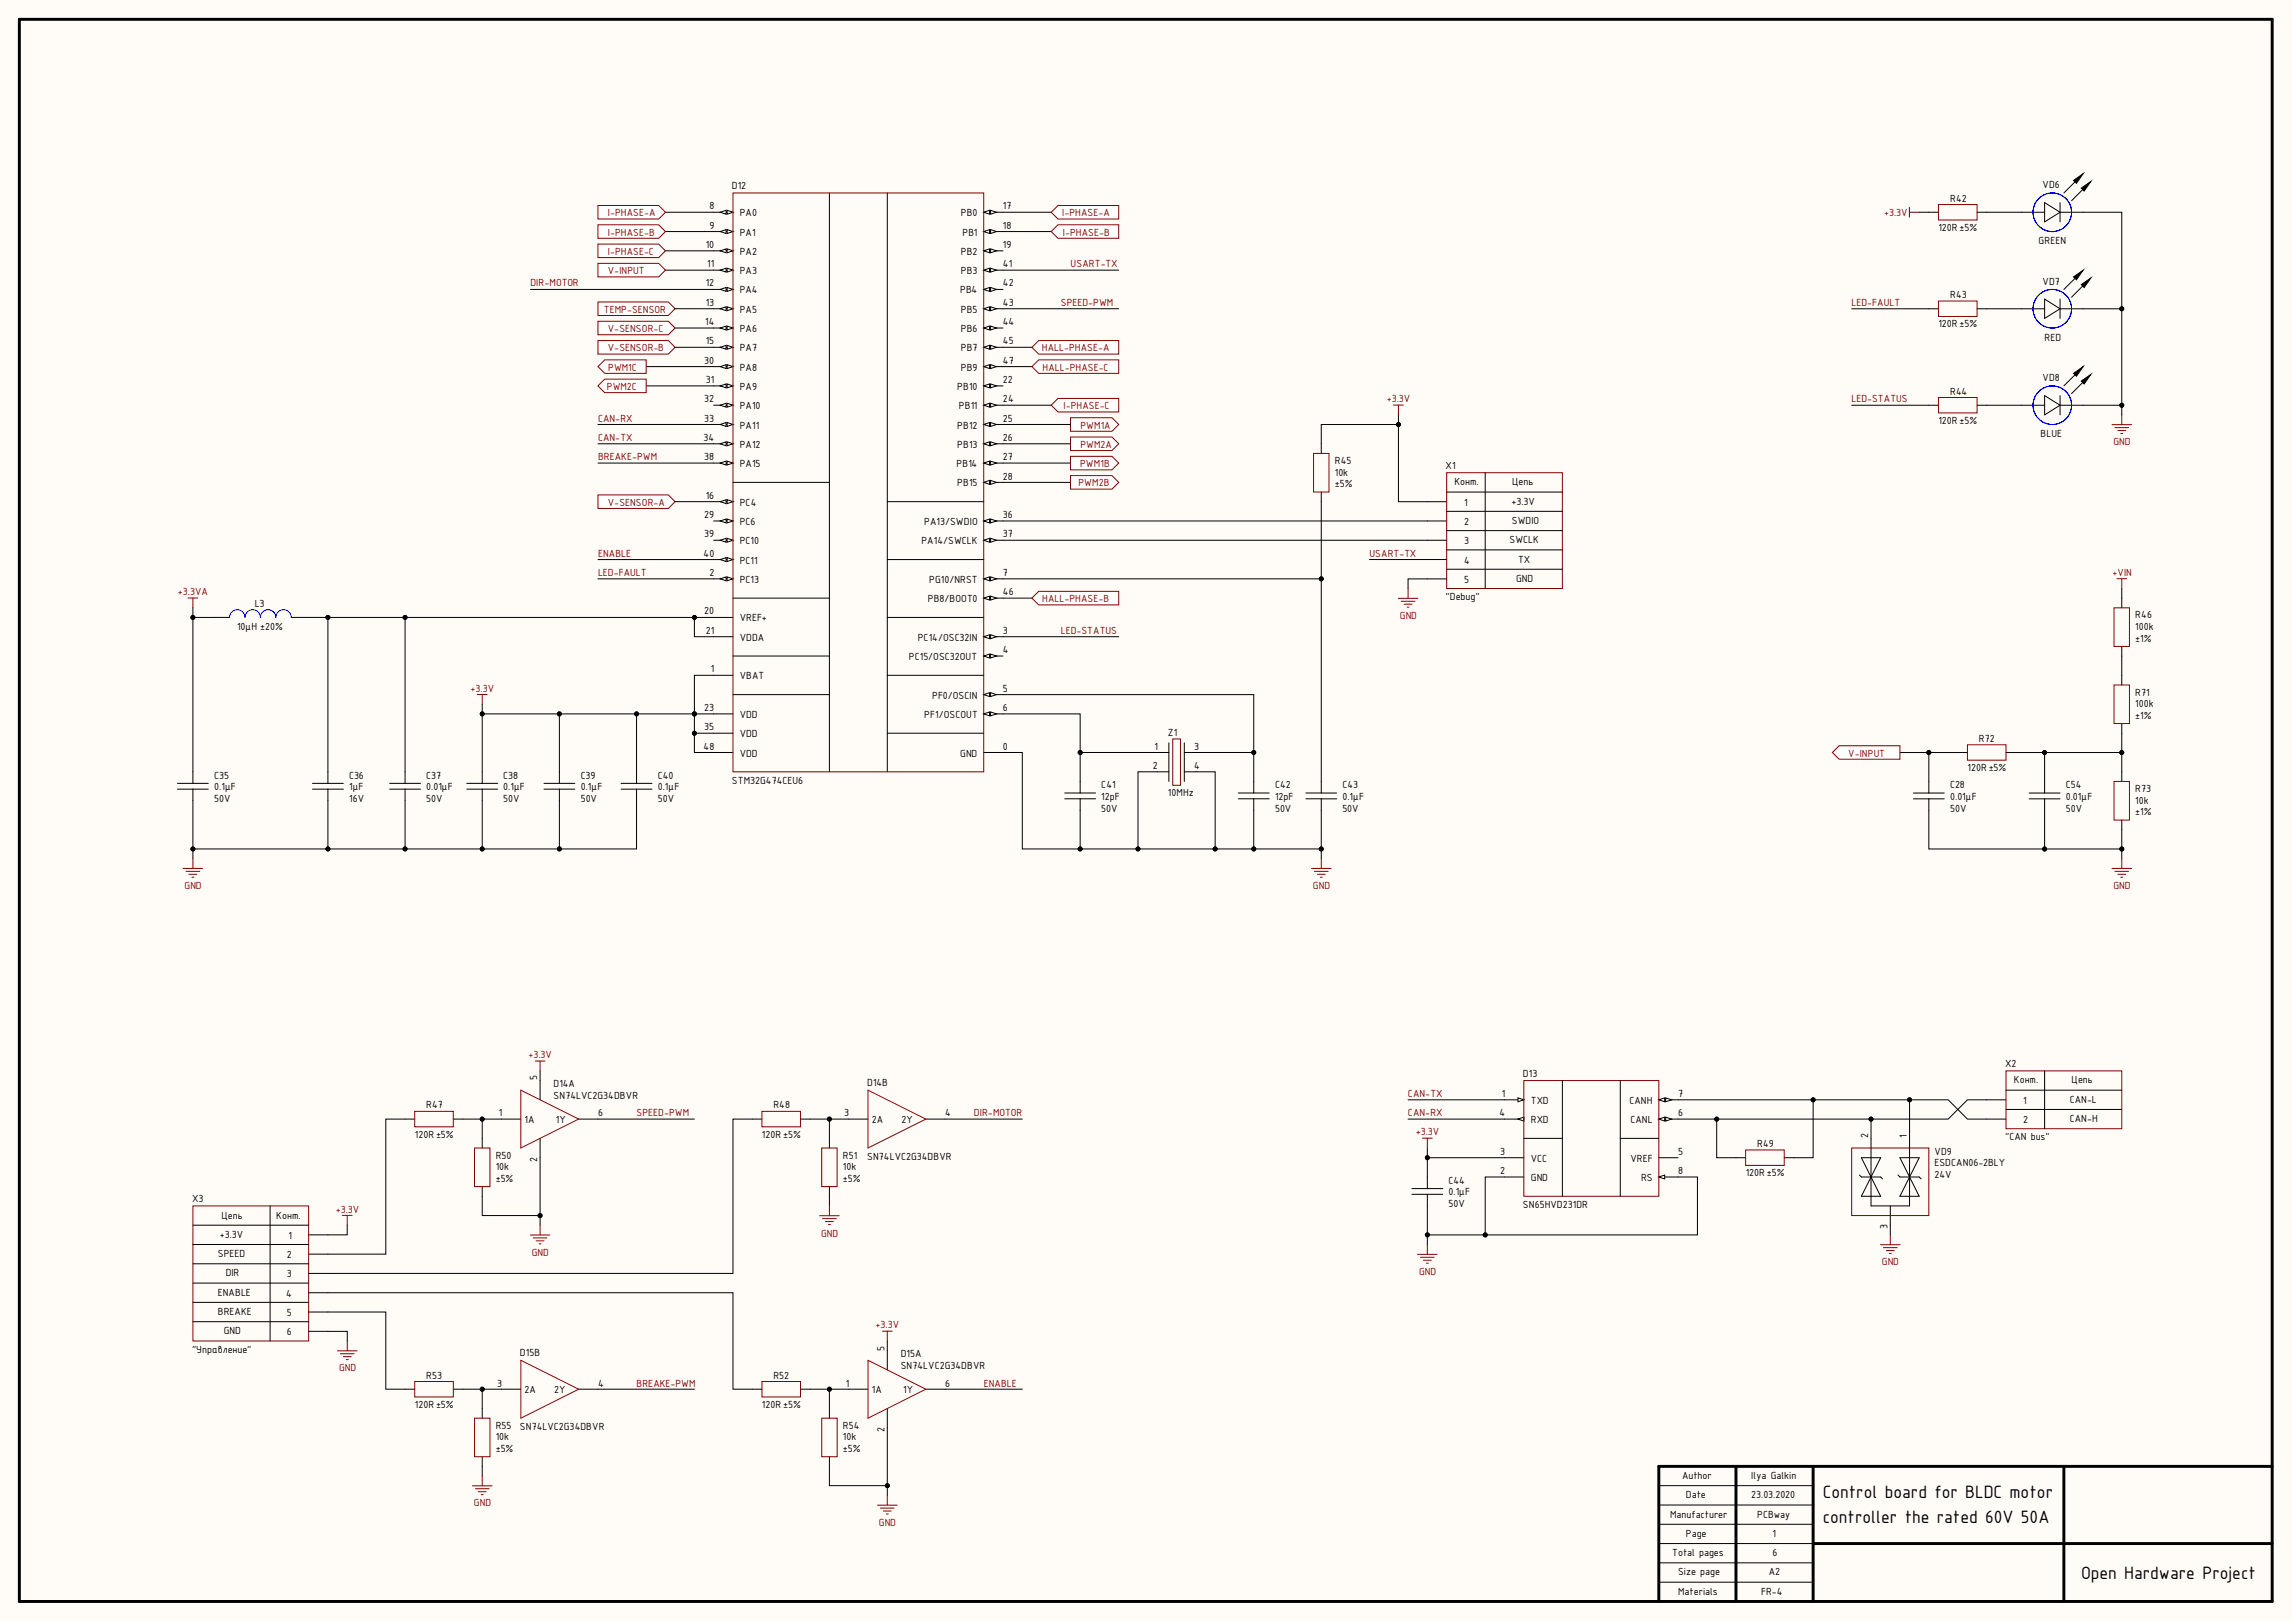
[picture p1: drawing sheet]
<svg xmlns="http://www.w3.org/2000/svg" width="594mm" height="420mm" viewBox="0 0 594 420" stroke-linecap="round" stroke-linejoin="round" font-family="sans-serif">
<defs><g id="words">
<g font-size="5">
<text x="471.8" y="387.9">Control board for BLDC motor</text>
<text x="471.8" y="394.3">controller the rated 60V 50A</text>
<text x="538.6" y="408.8">Open Hardware Project</text>
</g>
<g font-size="2.9">
<text x="189.4" y="49">D12</text>
<text x="504.7" y="52.2">R42</text>
<text x="528.7" y="48.7">VD6</text>
<text x="183.6" y="54.2">8</text>
<text x="183.6" y="59.2">9</text>
<text x="191.5" y="56">PA0</text>
<text x="248.7" y="56">PB0</text>
<text x="259.6" y="54.2">17</text>
<text x="259.6" y="59.2">18</text>
<text x="501.7" y="59.7">120R ±5%</text>
<text x="182.7" y="64.2">10</text>
<text x="191.5" y="61">PA1</text>
<text x="191.5" y="66">PA2</text>
<text x="248.7" y="66">PB2</text>
<text x="249.1" y="61">PB1</text>
<text x="259.6" y="64.2">19</text>
<text x="527.6" y="63.2">GREEN</text>
<text x="183" y="69.2">11</text>
<text x="191.5" y="71">PA3</text>
<text x="248.7" y="71">PB3</text>
<text x="259.6" y="69.2">41</text>
<text x="182.7" y="74.2">12</text>
<text x="191.5" y="75.9">PA4</text>
<text x="248.5" y="75.9">PB4</text>
<text x="259.6" y="74.2">42</text>
<text x="504.7" y="77.2">R43</text>
<text x="528.7" y="73.7">VD7</text>
<text x="182.7" y="79.2">13</text>
<text x="191.5" y="80.9">PA5</text>
<text x="248.7" y="80.9">PB5</text>
<text x="259.6" y="79.2">43</text>
<text x="182.5" y="84.1">14</text>
<text x="182.7" y="89.1">15</text>
<text x="191.5" y="85.9">PA6</text>
<text x="248.7" y="85.9">PB6</text>
<text x="259.6" y="84.1">44</text>
<text x="259.6" y="89.1">45</text>
<text x="501.7" y="84.7">120R ±5%</text>
<text x="529.2" y="88.2">RED</text>
<text x="182.2" y="94.2">30</text>
<text x="191.5" y="90.9">PA7</text>
<text x="191.5" y="96">PA8</text>
<text x="248.7" y="90.9">PB7</text>
<text x="248.7" y="96">PB9</text>
<text x="259.6" y="94.2">47</text>
<text x="182.7" y="99.2">31</text>
<text x="191.5" y="101">PA9</text>
<text x="247.8" y="101">PB10</text>
<text x="259.6" y="99.2">22</text>
<text x="528.7" y="98.7">VD8</text>
<text x="182.2" y="104.2">32</text>
<text x="191.5" y="106">PA10</text>
<text x="248.2" y="106">PB11</text>
<text x="259.6" y="104.2">24</text>
<text x="504.7" y="102.2">R44</text>
<text x="182.2" y="109.2">33</text>
<text x="191.5" y="111">PA11</text>
<text x="247.8" y="111">PB12</text>
<text x="259.6" y="109.2">25</text>
<text x="501.7" y="109.7">120R ±5%</text>
<text x="528.1" y="113.2">BLUE</text>
<text x="182.1" y="114.2">34</text>
<text x="182.2" y="119.2">38</text>
<text x="191.5" y="115.9">PA12</text>
<text x="247.8" y="115.9">PB13</text>
<text x="259.6" y="114.2">26</text>
<text x="259.6" y="119.2">27</text>
<text x="191.5" y="120.9">PA15</text>
<text x="247.6" y="120.9">PB14</text>
<text x="247.8" y="125.9">PB15</text>
<text x="259.6" y="124.1">28</text>
<text x="345.5" y="123.1">10k</text>
<text x="345.5" y="120.2">R45</text>
<text x="374.1" y="121.4">X1</text>
<text x="376.4" y="125.7">Конт.</text>
<text x="391.4" y="125.7">Цепь</text>
<text x="182.7" y="129.1">16</text>
<text x="191.5" y="130.9">PC4</text>
<text x="345.5" y="126.2">±5%</text>
<text x="378.9" y="130.9">1</text>
<text x="391.2" y="130.7">+3.3V</text>
<text x="182.2" y="134.1">29</text>
<text x="191.5" y="135.9">PC6</text>
<text x="239.2" y="135.9">PA13/SWDIO</text>
<text x="259.6" y="134.1">36</text>
<text x="378.9" y="135.9">2</text>
<text x="391.3" y="135.7">SWDIO</text>
<text x="182.2" y="139.1">39</text>
<text x="191.5" y="140.9">PC10</text>
<text x="238.5" y="140.9">PA14/SWCLK</text>
<text x="259.6" y="139.1">37</text>
<text x="378.9" y="140.9">3</text>
<text x="390.7" y="140.6">SWCLK</text>
<text x="182.1" y="144.1">40</text>
<text x="183.6" y="149.1">2</text>
<text x="191.5" y="145.9">PC11</text>
<text x="259.6" y="149.1">7</text>
<text x="378.9" y="145.9">4</text>
<text x="392.9" y="145.6">TX</text>
<text x="191.5" y="150.9">PC13</text>
<text x="240.1" y="155.9">PB8/BOOT0</text>
<text x="240.5" y="150.9">PG10/NRST</text>
<text x="259.6" y="154.1">46</text>
<text x="374.1" y="155.4">&quot;Debug&quot;</text>
<text x="378.9" y="150.9">5</text>
<text x="392.4" y="150.6">GND</text>
<text x="65.9" y="157.1">L3</text>
<text x="182.2" y="159.1">20</text>
<text x="191.5" y="160.9">VREF+</text>
<text x="552.7" y="160.1">R46</text>
<text x="61.4" y="163.1">10μH ±20%</text>
<text x="182.7" y="164.1">21</text>
<text x="191.5" y="165.8">VDDA</text>
<text x="237.5" y="165.8">PC14/OSC32IN</text>
<text x="259.6" y="164.1">3</text>
<text x="552.7" y="166.1">±1%</text>
<text x="552.7" y="163.1">100k</text>
<text x="235.2" y="170.8">PC15/OSC32OUT</text>
<text x="259.6" y="169.1">4</text>
<text x="183.9" y="174">1</text>
<text x="191.5" y="175.8">VBAT</text>
<text x="259.6" y="179.1">5</text>
<text x="182.2" y="184.1">23</text>
<text x="191.5" y="185.9">VDD</text>
<text x="239.2" y="185.9">PF1/OSCOUT</text>
<text x="241.2" y="180.9">PF0/OSCIN</text>
<text x="259.6" y="184.1">6</text>
<text x="552.7" y="183.1">100k</text>
<text x="552.7" y="180.1">R71</text>
<text x="182.2" y="189.1">35</text>
<text x="191.5" y="190.9">VDD</text>
<text x="302.3" y="190.5">Z1</text>
<text x="552.7" y="186.1">±1%</text>
<text x="182.1" y="194.1">48</text>
<text x="191.5" y="195.9">VDD</text>
<text x="248.5" y="195.9">GND</text>
<text x="259.6" y="194.1">0</text>
<text x="298.8" y="194.1">1</text>
<text x="309" y="194.1">3</text>
<text x="512.2" y="192.1">R72</text>
<text x="55.5" y="201.5">C35</text>
<text x="90.4" y="201.5">C36</text>
<text x="110.3" y="201.5">C37</text>
<text x="130.3" y="201.5">C38</text>
<text x="150.3" y="201.5">C39</text>
<text x="170.2" y="201.5">C40</text>
<text x="189.4" y="202.9">STM32G474CEU6</text>
<text x="298.4" y="199.1">2</text>
<text x="309" y="199.1">4</text>
<text x="509.2" y="199.6">120R ±5%</text>
<text x="55.5" y="207.5">50V</text>
<text x="55.5" y="204.6">0.1μF</text>
<text x="90.4" y="207.5">16V</text>
<text x="90.4" y="204.6">1μF</text>
<text x="110.3" y="207.5">50V</text>
<text x="110.3" y="204.6">0.01μF</text>
<text x="130.3" y="207.5">50V</text>
<text x="130.3" y="204.6">0.1μF</text>
<text x="150.3" y="207.5">50V</text>
<text x="150.3" y="204.6">0.1μF</text>
<text x="170.2" y="207.5">50V</text>
<text x="170.2" y="204.6">0.1μF</text>
<text x="285" y="207">12pF</text>
<text x="285" y="204.1">C41</text>
<text x="302.3" y="206.1">10MHz</text>
<text x="330" y="207">12pF</text>
<text x="330" y="204.1">C42</text>
<text x="347.4" y="207">0.1μF</text>
<text x="347.4" y="204.1">C43</text>
<text x="504.7" y="207">0.01μF</text>
<text x="504.7" y="204.1">C28</text>
<text x="534.7" y="207">0.01μF</text>
<text x="534.7" y="204.1">C54</text>
<text x="552.7" y="208">10k</text>
<text x="552.7" y="205.1">R73</text>
<text x="285" y="210.1">50V</text>
<text x="330" y="210.1">50V</text>
<text x="347.4" y="210.1">50V</text>
<text x="504.7" y="210.1">50V</text>
<text x="534.7" y="210.1">50V</text>
<text x="552.7" y="211">±1%</text>
<text x="139.1" y="279.7" transform="rotate(-90 139.1 279.7)">5</text>
<text x="143.3" y="281.5">D14A</text>
<text x="224.4" y="281.2">D14B</text>
<text x="394.2" y="278.8">D13</text>
<text x="518.9" y="276.2">X2</text>
<text x="521.2" y="280.4">Конт.</text>
<text x="536.2" y="280.4">Цепь</text>
<text x="110.3" y="287">R47</text>
<text x="143.3" y="284.5">SN74LVC2G34DBVR</text>
<text x="200.2" y="287">R48</text>
<text x="388.7" y="284">1</text>
<text x="396.2" y="285.8">TXD</text>
<text x="421.7" y="285.8">CANH</text>
<text x="434.3" y="284">7</text>
<text x="523.7" y="285.8">1</text>
<text x="535.7" y="285.4">CAN-L</text>
<text x="129.1" y="289">1</text>
<text x="135.8" y="290.8">1A</text>
<text x="143.9" y="290.8">1Y</text>
<text x="154.8" y="289">6</text>
<text x="218.5" y="289">3</text>
<text x="225.6" y="290.8">2A</text>
<text x="233.3" y="290.8">2Y</text>
<text x="244.6" y="289">4</text>
<text x="388.1" y="289">4</text>
<text x="396.2" y="290.8">RXD</text>
<text x="422" y="290.8">CANL</text>
<text x="434.3" y="289">6</text>
<text x="523.7" y="290.8">2</text>
<text x="535.7" y="290.4">CAN-H</text>
<text x="107.4" y="294.5">120R ±5%</text>
<text x="128.3" y="300">R50</text>
<text x="197.2" y="294.5">120R ±5%</text>
<text x="218.2" y="300">R51</text>
<text x="388.2" y="299">3</text>
<text x="434.3" y="299">5</text>
<text x="454.8" y="296.9">R49</text>
<text x="483.5" y="294.7" transform="rotate(-90 483.5 294.7)">2</text>
<text x="493.5" y="294.7" transform="rotate(-90 493.5 294.7)">1</text>
<text x="500.7" y="299">VD9</text>
<text x="518.9" y="295.2">&quot;CAN bus&quot;</text>
<text x="128.3" y="306">±5%</text>
<text x="128.3" y="302.9">10k</text>
<text x="139.1" y="300.8" transform="rotate(-90 139.1 300.8)">2</text>
<text x="218.2" y="306">±5%</text>
<text x="218.2" y="302.9">10k</text>
<text x="224.4" y="300.2">SN74LVC2G34DBVR</text>
<text x="388.2" y="304">2</text>
<text x="396.2" y="305.7">GND</text>
<text x="396.2" y="300.7">VCC</text>
<text x="422" y="300.7">VREF</text>
<text x="424.8" y="305.7">RS</text>
<text x="434.3" y="304">8</text>
<text x="451.8" y="304.5">120R ±5%</text>
<text x="500.7" y="305">24V</text>
<text x="500.7" y="301.9">ESDCAN06-2BLY</text>
<text x="49.7" y="311.2">X3</text>
<text x="374.9" y="309.5">0.1μF</text>
<text x="374.9" y="306.4">C44</text>
<text x="57.3" y="315.5">Цепь</text>
<text x="71.5" y="315.5">Конт.</text>
<text x="374.9" y="312.4">50V</text>
<text x="394.2" y="312.8">SN65HVD231DR</text>
<text x="56.9" y="320.5">+3.3V</text>
<text x="74.6" y="320.7">1</text>
<text x="488.5" y="318.3" transform="rotate(-90 488.5 318.3)">3</text>
<text x="56.4" y="325.4">SPEED</text>
<text x="74.2" y="325.7">2</text>
<text x="56.4" y="335.4">ENABLE</text>
<text x="58.4" y="330.4">DIR</text>
<text x="74" y="335.7">4</text>
<text x="74.2" y="330.7">3</text>
<text x="56.4" y="340.4">BREAKE</text>
<text x="74.2" y="340.7">5</text>
<text x="57.9" y="345.4">GND</text>
<text x="74.2" y="345.7">6</text>
<text x="49.7" y="350.2">&quot;Управление&quot;</text>
<text x="134.6" y="351.2">D15B</text>
<text x="228.9" y="349.6" transform="rotate(-90 228.9 349.6)">5</text>
<text x="233.1" y="351.4">D15A</text>
<text x="110.3" y="356.9">R53</text>
<text x="128.7" y="358.9">3</text>
<text x="154.8" y="358.9">4</text>
<text x="200.2" y="356.9">R52</text>
<text x="218.9" y="358.9">1</text>
<text x="233.1" y="354.4">SN74LVC2G34DBVR</text>
<text x="244.6" y="358.9">6</text>
<text x="107.4" y="364.4">120R ±5%</text>
<text x="135.8" y="360.7">2A</text>
<text x="143.4" y="360.7">2Y</text>
<text x="197.2" y="364.4">120R ±5%</text>
<text x="225.6" y="360.7">1A</text>
<text x="233.7" y="360.7">1Y</text>
<text x="128.3" y="369.9">R55</text>
<text x="134.6" y="370.2">SN74LVC2G34DBVR</text>
<text x="218.2" y="369.9">R54</text>
<text x="228.9" y="370.8" transform="rotate(-90 228.9 370.8)">2</text>
<text x="128.3" y="375.8">±5%</text>
<text x="128.3" y="372.9">10k</text>
<text x="218.2" y="375.8">±5%</text>
<text x="218.2" y="372.9">10k</text>
<text x="435.3" y="382.9">Author</text>
<text x="453.3" y="382.9">Ilya Galkin</text>
<text x="436.3" y="387.9">Date</text>
<text x="453.3" y="387.9">23.03.2020</text>
<text x="432.3" y="392.8">Manufacturer</text>
<text x="454.8" y="392.8">PCBway</text>
<text x="436.3" y="397.8">Page</text>
<text x="458.7" y="397.8">1</text>
<text x="432.8" y="402.8">Total pages</text>
<text x="434.3" y="407.8">Size page</text>
<text x="457.8" y="407.8">A2</text>
<text x="458.7" y="402.8">6</text>
<text x="434.3" y="412.8">Materials</text>
<text x="455.8" y="412.8">FR-4</text>
</g>
<g font-size="2.9" fill="#800000">
<text x="157.3" y="56">I-PHASE-A</text>
<text x="274.9" y="56">I-PHASE-A</text>
<text x="487.7" y="56">+3.3V</text>
<text x="157.3" y="61">I-PHASE-B</text>
<text x="157.3" y="66">I-PHASE-C</text>
<text x="275.1" y="61">I-PHASE-B</text>
<text x="157.3" y="71">V-INPUT</text>
<text x="277.1" y="69.2">USART-TX</text>
<text x="137.3" y="74.2">DIR-MOTOR</text>
<text x="156.3" y="80.9">TEMP-SENSOR</text>
<text x="274.6" y="79.2">SPEED-PWM</text>
<text x="479.2" y="79.2">LED-FAULT</text>
<text x="157.3" y="85.9">V-SENSOR-C</text>
<text x="157.3" y="90.9">V-SENSOR-B</text>
<text x="157.4" y="96">PWM1C</text>
<text x="269.7" y="90.9">HALL-PHASE-A</text>
<text x="269.8" y="96">HALL-PHASE-C</text>
<text x="157.1" y="101">PWM2C</text>
<text x="275.2" y="106">I-PHASE-C</text>
<text x="358.9" y="104.1">+3.3V</text>
<text x="479.2" y="104.2">LED-STATUS</text>
<text x="154.8" y="109.2">CAN-RX</text>
<text x="279.6" y="111">PWM1A</text>
<text x="154.8" y="114.2">CAN-TX</text>
<text x="154.8" y="119.2">BREAKE-PWM</text>
<text x="279.6" y="115.9">PWM2A</text>
<text x="547" y="115.3">GND</text>
<text x="279.1" y="125.9">PWM2B</text>
<text x="279.5" y="120.9">PWM1B</text>
<text x="157.3" y="130.9">V-SENSOR-A</text>
<text x="154.8" y="144.1">ENABLE</text>
<text x="154.8" y="149.1">LED-FAULT</text>
<text x="354.4" y="144.1">USART-TX</text>
<text x="546.7" y="149.1">+VIN</text>
<text x="46.1" y="154.1">+3.3VA</text>
<text x="269.7" y="155.9">HALL-PHASE-B</text>
<text x="362.3" y="160.3">GND</text>
<text x="274.6" y="164.1">LED-STATUS</text>
<text x="121.8" y="179">+3.3V</text>
<text x="478.4" y="195.9">V-INPUT</text>
<text x="47.8" y="230.2">GND</text>
<text x="339.8" y="230.2">GND</text>
<text x="547" y="230.2">GND</text>
<text x="136.8" y="273.9">+3.3V</text>
<text x="364.4" y="284">CAN-TX</text>
<text x="164.7" y="289">SPEED-PWM</text>
<text x="252.1" y="289">DIR-MOTOR</text>
<text x="364.4" y="289">CAN-RX</text>
<text x="366.4" y="293.9">+3.3V</text>
<text x="86.9" y="313.9">+3.3V</text>
<text x="212.5" y="320.1">GND</text>
<text x="137.6" y="325.1">GND</text>
<text x="487.1" y="327.6">GND</text>
<text x="367.3" y="330.1">GND</text>
<text x="226.6" y="343.9">+3.3V</text>
<text x="87.7" y="355">GND</text>
<text x="164.7" y="358.9">BREAKE-PWM</text>
<text x="254.6" y="358.9">ENABLE</text>
<text x="122.7" y="390">GND</text>
<text x="227.5" y="395">GND</text>
</g>
</g></defs>
<g fill="#fffcf8">
<path d="M0 0h593.1v419.6h-593.1z" fill-rule="evenodd"/>
<path d="M0 0h593.1v419.6h-593.1z" fill-rule="evenodd"/>
</g>
<path d="M5 5h583.1v409.6h-583.1zM449.3 379.6v35M469.3 379.6v35M534.2 379.6v35M588.1 379.6h-158.8v35M469.3 399.6h118.8" fill="none" stroke="#000" stroke-width=".76"/>
<path d="M184.7 149.9h5M184.7 174.8h5M429.3 399.6h40M429.3 394.6h40M429.3 389.6h40M429.3 384.6h40M429.3 409.6h40M429.3 404.6h40" fill="none" stroke="#000" stroke-width=".26"/>
<path d="M188.2 149.3l1.5 .6-1.5 .5z" fill="#f8fcff"/>
<path d="M188.2 149.3l1.5 .6-1.5 .5z" fill="none" stroke="#000" stroke-width=".26"/>
<path d="M186.4 149.9l1.5-.6v1.1z" fill="#f8fcff"/>
<path d="M186.4 149.9l1.5-.6v1.1zM254.6 164.8h5" fill="none" stroke="#000" stroke-width=".26"/>
<path d="M254.6 164.8l1.5-.5v1z" fill="#f8fcff"/>
<path d="M254.6 164.8l1.5-.5v1z" fill="none" stroke="#000" stroke-width=".26"/>
<path d="M256.4 164.3l1.5 .5-1.5 .5z" fill="#f8fcff"/>
<path d="M254.6 169.8h5M256.4 164.3l1.5 .5-1.5 .5z" fill="none" stroke="#000" stroke-width=".26"/>
<path d="M254.6 169.8l1.5-.5v1z" fill="#f8fcff"/>
<path d="M254.6 169.8l1.5-.5v1z" fill="none" stroke="#000" stroke-width=".26"/>
<path d="M256.4 169.3l1.5 .5-1.5 .5z" fill="#f8fcff"/>
<path d="M254.6 179.8h5M256.4 169.3l1.5 .5-1.5 .5z" fill="none" stroke="#000" stroke-width=".26"/>
<path d="M254.6 179.8l1.5-.5v1z" fill="#f8fcff"/>
<path d="M254.6 179.8l1.5-.5v1z" fill="none" stroke="#000" stroke-width=".26"/>
<path d="M256.4 179.3l1.5 .5-1.5 .5z" fill="#f8fcff"/>
<path d="M256.4 179.3l1.5 .5-1.5 .5zM254.6 184.8h5" fill="none" stroke="#000" stroke-width=".26"/>
<path d="M254.6 184.8l1.5-.5v1z" fill="#f8fcff"/>
<path d="M254.6 184.8l1.5-.5v1z" fill="none" stroke="#000" stroke-width=".26"/>
<path d="M256.4 184.3l1.5 .5-1.5 .5z" fill="#f8fcff"/>
<path d="M254.6 149.9h5M256.4 184.3l1.5 .5-1.5 .5z" fill="none" stroke="#000" stroke-width=".26"/>
<path d="M254.6 149.9l1.5-.6v1.1z" fill="#f8fcff"/>
<path d="M254.6 149.9l1.5-.6v1.1z" fill="none" stroke="#000" stroke-width=".26"/>
<path d="M256.4 149.3l1.5 .6-1.5 .5z" fill="#f8fcff"/>
<path d="M184.7 54.9h5M256.4 149.3l1.5 .6-1.5 .5z" fill="none" stroke="#000" stroke-width=".26"/>
<path d="M188.2 54.4l1.5 .5-1.5 .6z" fill="#f8fcff"/>
<path d="M188.2 54.4l1.5 .5-1.5 .6z" fill="none" stroke="#000" stroke-width=".26"/>
<path d="M186.4 54.9l1.5-.5v1.1z" fill="#f8fcff"/>
<path d="M184.7 59.9h5M186.4 54.9l1.5-.5v1.1z" fill="none" stroke="#000" stroke-width=".26"/>
<path d="M188.2 59.4l1.5 .5-1.5 .6z" fill="#f8fcff"/>
<path d="M188.2 59.4l1.5 .5-1.5 .6z" fill="none" stroke="#000" stroke-width=".26"/>
<path d="M186.4 59.9l1.5-.5v1.1z" fill="#f8fcff"/>
<path d="M186.4 59.9l1.5-.5v1.1zM184.7 64.9h5" fill="none" stroke="#000" stroke-width=".26"/>
<path d="M188.2 64.4l1.5 .5-1.5 .5z" fill="#f8fcff"/>
<path d="M188.2 64.4l1.5 .5-1.5 .5z" fill="none" stroke="#000" stroke-width=".26"/>
<path d="M186.4 64.9l1.5-.5v1z" fill="#f8fcff"/>
<path d="M184.7 69.9h5M186.4 64.9l1.5-.5v1z" fill="none" stroke="#000" stroke-width=".26"/>
<path d="M188.2 69.4l1.5 .5-1.5 .5z" fill="#f8fcff"/>
<path d="M188.2 69.4l1.5 .5-1.5 .5z" fill="none" stroke="#000" stroke-width=".26"/>
<path d="M186.4 69.9l1.5-.5v1z" fill="#f8fcff"/>
<path d="M184.7 74.9h5M186.4 69.9l1.5-.5v1z" fill="none" stroke="#000" stroke-width=".26"/>
<path d="M188.2 74.4l1.5 .5-1.5 .5z" fill="#f8fcff"/>
<path d="M188.2 74.4l1.5 .5-1.5 .5z" fill="none" stroke="#000" stroke-width=".26"/>
<path d="M186.4 74.9l1.5-.5v1z" fill="#f8fcff"/>
<path d="M184.7 79.9h5M186.4 74.9l1.5-.5v1z" fill="none" stroke="#000" stroke-width=".26"/>
<path d="M188.2 79.4l1.5 .5-1.5 .5z" fill="#f8fcff"/>
<path d="M188.2 79.4l1.5 .5-1.5 .5z" fill="none" stroke="#000" stroke-width=".26"/>
<path d="M186.4 79.9l1.5-.5v1z" fill="#f8fcff"/>
<path d="M186.4 79.9l1.5-.5v1zM184.7 84.9h5" fill="none" stroke="#000" stroke-width=".26"/>
<path d="M188.2 84.4l1.5 .5-1.5 .5z" fill="#f8fcff"/>
<path d="M188.2 84.4l1.5 .5-1.5 .5z" fill="none" stroke="#000" stroke-width=".26"/>
<path d="M186.4 84.9l1.5-.5v1z" fill="#f8fcff"/>
<path d="M184.7 89.9h5M186.4 84.9l1.5-.5v1z" fill="none" stroke="#000" stroke-width=".26"/>
<path d="M188.2 89.4l1.5 .5-1.5 .5z" fill="#f8fcff"/>
<path d="M188.2 89.4l1.5 .5-1.5 .5z" fill="none" stroke="#000" stroke-width=".26"/>
<path d="M186.4 89.9l1.5-.5v1z" fill="#f8fcff"/>
<path d="M186.4 89.9l1.5-.5v1zM184.7 129.9h5" fill="none" stroke="#000" stroke-width=".26"/>
<path d="M188.2 129.4l1.5 .5-1.5 .5z" fill="#f8fcff"/>
<path d="M188.2 129.4l1.5 .5-1.5 .5z" fill="none" stroke="#000" stroke-width=".26"/>
<path d="M186.4 129.9l1.5-.5v1z" fill="#f8fcff"/>
<path d="M254.6 54.9h5M186.4 129.9l1.5-.5v1z" fill="none" stroke="#000" stroke-width=".26"/>
<path d="M254.6 54.9l1.5-.5v1.1z" fill="#f8fcff"/>
<path d="M254.6 54.9l1.5-.5v1.1z" fill="none" stroke="#000" stroke-width=".26"/>
<path d="M256.4 54.4l1.5 .5-1.5 .6z" fill="#f8fcff"/>
<path d="M254.6 59.9h5M256.4 54.4l1.5 .5-1.5 .6z" fill="none" stroke="#000" stroke-width=".26"/>
<path d="M254.6 59.9l1.5-.5v1.1z" fill="#f8fcff"/>
<path d="M254.6 59.9l1.5-.5v1.1z" fill="none" stroke="#000" stroke-width=".26"/>
<path d="M256.4 59.4l1.5 .5-1.5 .6z" fill="#f8fcff"/>
<path d="M256.4 59.4l1.5 .5-1.5 .6zM254.6 64.9h5" fill="none" stroke="#000" stroke-width=".26"/>
<path d="M254.6 64.9l1.5-.5v1z" fill="#f8fcff"/>
<path d="M254.6 64.9l1.5-.5v1z" fill="none" stroke="#000" stroke-width=".26"/>
<path d="M256.4 64.4l1.5 .5-1.5 .5z" fill="#f8fcff"/>
<path d="M256.4 64.4l1.5 .5-1.5 .5zM254.6 99.9h5M184.7 159.8h5M184.7 164.8h5" fill="none" stroke="#000" stroke-width=".26"/>
<path d="M254.6 99.9l1.5-.5v1z" fill="#f8fcff"/>
<path d="M254.6 99.9l1.5-.5v1z" fill="none" stroke="#000" stroke-width=".26"/>
<path d="M256.4 99.4l1.5 .5-1.5 .5z" fill="#f8fcff"/>
<path d="M256.4 99.4l1.5 .5-1.5 .5zM254.6 104.9h5M184.7 184.8h5" fill="none" stroke="#000" stroke-width=".26"/>
<path d="M254.6 104.9l1.5-.5v1z" fill="#f8fcff"/>
<path d="M254.6 104.9l1.5-.5v1z" fill="none" stroke="#000" stroke-width=".26"/>
<path d="M256.4 104.4l1.5 .5-1.5 .5z" fill="#f8fcff"/>
<path d="M254.6 109.9h5M256.4 104.4l1.5 .5-1.5 .5z" fill="none" stroke="#000" stroke-width=".26"/>
<path d="M254.6 109.9l1.5-.5v1z" fill="#f8fcff"/>
<path d="M254.6 109.9l1.5-.5v1z" fill="none" stroke="#000" stroke-width=".26"/>
<path d="M256.4 109.4l1.5 .5-1.5 .5z" fill="#f8fcff"/>
<path d="M254.6 114.9h5M256.4 109.4l1.5 .5-1.5 .5z" fill="none" stroke="#000" stroke-width=".26"/>
<path d="M254.6 114.9l1.5-.5v1z" fill="#f8fcff"/>
<path d="M254.6 114.9l1.5-.5v1z" fill="none" stroke="#000" stroke-width=".26"/>
<path d="M256.4 114.4l1.5 .5-1.5 .5z" fill="#f8fcff"/>
<path d="M254.6 119.9h5M256.4 114.4l1.5 .5-1.5 .5z" fill="none" stroke="#000" stroke-width=".26"/>
<path d="M254.6 119.9l1.5-.5v1z" fill="#f8fcff"/>
<path d="M254.6 119.9l1.5-.5v1z" fill="none" stroke="#000" stroke-width=".26"/>
<path d="M256.4 119.4l1.5 .5-1.5 .5z" fill="#f8fcff"/>
<path d="M256.4 119.4l1.5 .5-1.5 .5zM254.6 124.9h5" fill="none" stroke="#000" stroke-width=".26"/>
<path d="M254.6 124.9l1.5-.5v1z" fill="#f8fcff"/>
<path d="M254.6 124.9l1.5-.5v1z" fill="none" stroke="#000" stroke-width=".26"/>
<path d="M256.4 124.4l1.5 .5-1.5 .5z" fill="#f8fcff"/>
<path d="M184.7 134.9h5M256.4 124.4l1.5 .5-1.5 .5z" fill="none" stroke="#000" stroke-width=".26"/>
<path d="M188.2 134.4l1.5 .5-1.5 .5z" fill="#f8fcff"/>
<path d="M188.2 134.4l1.5 .5-1.5 .5z" fill="none" stroke="#000" stroke-width=".26"/>
<path d="M186.4 134.9l1.5-.5v1z" fill="#f8fcff"/>
<path d="M184.7 94.9h5M186.4 134.9l1.5-.5v1z" fill="none" stroke="#000" stroke-width=".26"/>
<path d="M188.2 94.4l1.5 .5-1.5 .5z" fill="#f8fcff"/>
<path d="M188.2 94.4l1.5 .5-1.5 .5z" fill="none" stroke="#000" stroke-width=".26"/>
<path d="M186.4 94.9l1.5-.5v1z" fill="#f8fcff"/>
<path d="M184.7 99.9h5M186.4 94.9l1.5-.5v1z" fill="none" stroke="#000" stroke-width=".26"/>
<path d="M188.2 99.4l1.5 .5-1.5 .5z" fill="#f8fcff"/>
<path d="M188.2 99.4l1.5 .5-1.5 .5z" fill="none" stroke="#000" stroke-width=".26"/>
<path d="M186.4 99.9l1.5-.5v1z" fill="#f8fcff"/>
<path d="M186.4 99.9l1.5-.5v1zM184.7 104.9h5" fill="none" stroke="#000" stroke-width=".26"/>
<path d="M188.2 104.4l1.5 .5-1.5 .5z" fill="#f8fcff"/>
<path d="M188.2 104.4l1.5 .5-1.5 .5z" fill="none" stroke="#000" stroke-width=".26"/>
<path d="M186.4 104.9l1.5-.5v1z" fill="#f8fcff"/>
<path d="M184.7 109.9h5M186.4 104.9l1.5-.5v1z" fill="none" stroke="#000" stroke-width=".26"/>
<path d="M188.2 109.4l1.5 .5-1.5 .5z" fill="#f8fcff"/>
<path d="M188.2 109.4l1.5 .5-1.5 .5z" fill="none" stroke="#000" stroke-width=".26"/>
<path d="M186.4 109.9l1.5-.5v1z" fill="#f8fcff"/>
<path d="M184.7 114.9h5M186.4 109.9l1.5-.5v1z" fill="none" stroke="#000" stroke-width=".26"/>
<path d="M188.2 114.4l1.5 .5-1.5 .5z" fill="#f8fcff"/>
<path d="M188.2 114.4l1.5 .5-1.5 .5z" fill="none" stroke="#000" stroke-width=".26"/>
<path d="M186.4 114.9l1.5-.5v1z" fill="#f8fcff"/>
<path d="M186.4 114.9l1.5-.5v1zM254.6 134.9h5M184.7 189.8h5" fill="none" stroke="#000" stroke-width=".26"/>
<path d="M254.6 134.9l1.5-.5v1z" fill="#f8fcff"/>
<path d="M254.6 134.9l1.5-.5v1z" fill="none" stroke="#000" stroke-width=".26"/>
<path d="M256.4 134.4l1.5 .5-1.5 .5z" fill="#f8fcff"/>
<path d="M254.6 139.9h5M256.4 134.4l1.5 .5-1.5 .5z" fill="none" stroke="#000" stroke-width=".26"/>
<path d="M254.6 139.9l1.5-.5v1z" fill="#f8fcff"/>
<path d="M254.6 139.9l1.5-.5v1z" fill="none" stroke="#000" stroke-width=".26"/>
<path d="M256.4 139.4l1.5 .5-1.5 .5z" fill="#f8fcff"/>
<path d="M184.7 119.9h5M256.4 139.4l1.5 .5-1.5 .5z" fill="none" stroke="#000" stroke-width=".26"/>
<path d="M188.2 119.4l1.5 .5-1.5 .5z" fill="#f8fcff"/>
<path d="M188.2 119.4l1.5 .5-1.5 .5z" fill="none" stroke="#000" stroke-width=".26"/>
<path d="M186.4 119.9l1.5-.5v1z" fill="#f8fcff"/>
<path d="M186.4 119.9l1.5-.5v1zM184.7 139.9h5" fill="none" stroke="#000" stroke-width=".26"/>
<path d="M188.2 139.4l1.5 .5-1.5 .5z" fill="#f8fcff"/>
<path d="M188.2 139.4l1.5 .5-1.5 .5z" fill="none" stroke="#000" stroke-width=".26"/>
<path d="M186.4 139.9l1.5-.5v1z" fill="#f8fcff"/>
<path d="M186.4 139.9l1.5-.5v1zM184.7 144.9h5" fill="none" stroke="#000" stroke-width=".26"/>
<path d="M188.2 144.4l1.5 .5-1.5 .5z" fill="#f8fcff"/>
<path d="M188.2 144.4l1.5 .5-1.5 .5z" fill="none" stroke="#000" stroke-width=".26"/>
<path d="M186.4 144.9l1.5-.5v1z" fill="#f8fcff"/>
<path d="M254.6 69.9h5M186.4 144.9l1.5-.5v1z" fill="none" stroke="#000" stroke-width=".26"/>
<path d="M254.6 69.9l1.5-.5v1z" fill="#f8fcff"/>
<path d="M254.6 69.9l1.5-.5v1z" fill="none" stroke="#000" stroke-width=".26"/>
<path d="M256.4 69.4l1.5 .5-1.5 .5z" fill="#f8fcff"/>
<path d="M254.6 74.9h5M256.4 69.4l1.5 .5-1.5 .5z" fill="none" stroke="#000" stroke-width=".26"/>
<path d="M254.6 74.9l1.5-.5v1z" fill="#f8fcff"/>
<path d="M254.6 74.9l1.5-.5v1z" fill="none" stroke="#000" stroke-width=".26"/>
<path d="M256.4 74.4l1.5 .5-1.5 .5z" fill="#f8fcff"/>
<path d="M254.6 79.9h5M256.4 74.4l1.5 .5-1.5 .5z" fill="none" stroke="#000" stroke-width=".26"/>
<path d="M254.6 79.9l1.5-.5v1z" fill="#f8fcff"/>
<path d="M254.6 79.9l1.5-.5v1z" fill="none" stroke="#000" stroke-width=".26"/>
<path d="M256.4 79.4l1.5 .5-1.5 .5z" fill="#f8fcff"/>
<path d="M256.4 79.4l1.5 .5-1.5 .5zM254.6 84.9h5" fill="none" stroke="#000" stroke-width=".26"/>
<path d="M254.6 84.9l1.5-.5v1z" fill="#f8fcff"/>
<path d="M254.6 84.9l1.5-.5v1z" fill="none" stroke="#000" stroke-width=".26"/>
<path d="M256.4 84.4l1.5 .5-1.5 .5z" fill="#f8fcff"/>
<path d="M254.6 89.9h5M256.4 84.4l1.5 .5-1.5 .5z" fill="none" stroke="#000" stroke-width=".26"/>
<path d="M254.6 89.9l1.5-.5v1z" fill="#f8fcff"/>
<path d="M254.6 89.9l1.5-.5v1z" fill="none" stroke="#000" stroke-width=".26"/>
<path d="M256.4 89.4l1.5 .5-1.5 .5z" fill="#f8fcff"/>
<path d="M256.4 89.4l1.5 .5-1.5 .5zM254.6 154.8h5" fill="none" stroke="#000" stroke-width=".26"/>
<path d="M254.6 154.8l1.5-.5v1z" fill="#f8fcff"/>
<path d="M254.6 154.8l1.5-.5v1z" fill="none" stroke="#000" stroke-width=".26"/>
<path d="M256.4 154.3l1.5 .5-1.5 .5z" fill="#f8fcff"/>
<path d="M254.6 94.9h5M256.4 154.3l1.5 .5-1.5 .5z" fill="none" stroke="#000" stroke-width=".26"/>
<path d="M254.6 94.9l1.5-.5v1z" fill="#f8fcff"/>
<path d="M254.6 94.9l1.5-.5v1z" fill="none" stroke="#000" stroke-width=".26"/>
<path d="M256.4 94.4l1.5 .5-1.5 .5z" fill="#f8fcff"/>
<g fill="none" stroke="#000" stroke-width=".26">
<path d="M172.2 54.9h12.5M172.2 59.9h12.5M214.7 50v149.8M229.6 50v149.8M523.2 54.9h6M533.2 54.9h6M172.2 64.9h12.5M256.4 94.4l1.5 .5-1.5 .5zM342 114.9v2.5M361.9 107.4v2.5M189.7 124.9h25M229.6 129.9h25"/>
<path d="M259.6 139.9h109.8M259.6 134.9h109.8M342 127.4v22.5M49.9 157.3v2.5M59.4 159.8h-9.5v43M75.4 159.8h9.5M104.8 159.8v43M179.7 159.8h-94.8v43M184.7 159.8h-5v5h5M189.7 154.8h25M229.6 144.9h25M229.6 159.8h25"/>
<path d="M184.7 174.8h-5v20h10M189.7 169.8h25M189.7 179.8h25M229.6 174.8h25M259.6 179.8h64.9v15M124.8 182.3v2.5M144.8 184.8v18M164.7 184.8v18M179.7 189.8h5M184.7 184.8h-59.9v18M229.6 189.8h25M254.6 194.8h10v25h15"/>
<path d="M259.6 184.8h20v10M302.5 199.8h-8v20h20v-20h-8M302.5 194.8h-22.9v10.5M302.5 192.3v10M306.5 194.8h18v10.5M306.5 192.3v10M45.9 204.3h8M45.9 202.8h8M49.9 204.3v15.5h74.9M49.9 219.8v2.5M80.9 204.3h8M80.9 202.8h8"/>
<path d="M84.9 204.3v15.5M100.8 204.3h8M100.8 202.8h8M104.8 204.3v15.5M120.8 204.3h8M120.8 202.8h8M124.8 204.3v15.5h20v-15.5M140.8 204.3h8M140.8 202.8h8M160.8 204.3h7.9M160.8 202.8h7.9M164.7 204.3v15.5h-19.9"/>
<path d="M275.6 206.8h8M275.6 205.3h8M279.6 206.8v13h14.9M320.5 206.8h8M320.5 205.3h8M324.5 206.8v13h-10M338 206.8h8M338 205.3h8M342 206.8v13h-17.5M342 202.3v3M342 219.8v2.5M119.8 289.7h5"/>
<path d="M139.8 299.7v15h-15v-5M154.8 289.7h24.9M139.8 314.7v2.5M244.6 359.6h20"/>
<circle cx="361.9" cy="109.9" r=".51"/>
<circle cx="49.9" cy="159.8" r=".51"/>
<circle cx="84.9" cy="159.8" r=".51"/>
<circle cx="104.8" cy="159.8" r=".51"/>
<circle cx="179.7" cy="159.8" r=".51"/>
<circle cx="342" cy="149.8" r=".51"/>
<circle cx="124.8" cy="184.8" r=".51"/>
<circle cx="144.8" cy="184.8" r=".51"/>
<circle cx="164.7" cy="184.8" r=".51"/>
<circle cx="179.7" cy="184.8" r=".51"/>
<circle cx="179.7" cy="189.8" r=".51"/>
<circle cx="279.6" cy="194.8" r=".51"/>
<circle cx="324.5" cy="194.8" r=".51"/>
<circle cx="49.9" cy="219.8" r=".51"/>
<circle cx="84.9" cy="219.8" r=".51"/>
<circle cx="104.8" cy="219.8" r=".51"/>
<circle cx="124.8" cy="219.8" r=".51"/>
<circle cx="144.8" cy="219.8" r=".51"/>
<circle cx="279.6" cy="219.8" r=".51"/>
<circle cx="294.5" cy="219.8" r=".51"/>
<circle cx="314.5" cy="219.8" r=".51"/>
<circle cx="324.5" cy="219.8" r=".51"/>
<circle cx="342" cy="219.8" r=".51"/>
<circle cx="124.8" cy="289.7" r=".51"/>
<circle cx="139.8" cy="314.7" r=".51"/>
</g>
<g fill="none" stroke="#800000" stroke-width=".26">
<path d="M189.7 50h64.9v149.8h-64.9zM340 117.4h4v10h-4zM360.7 104.9h2.5M361.9 104.9v2.5M48.7 154.8h2.5M49.9 154.8v2.5M123.5 179.8h2.6M124.8 179.8v2.5M303.5 191.3h2v12h-2zM47.4 224.8h5.1M48.2 225.6h3.5M48.9 226.3h2"/>
<path d="M49.7 227.1h.5M49.9 222.3v2.5M339.4 224.8h5.1M340.2 225.6h3.5M341 226.3h2M341.7 227.1h.5M342 222.3v2.5M138.5 274.7h2.5M139.8 274.7v2.5M137.2 319.7h5.1M139.8 317.2v2.5M138 320.5h3.6"/>
<path d="M138.8 321.2h2M139.5 322h.5"/>
</g>
<g fill="#000">
<circle cx="361.9" cy="109.9" r=".51"/>
<circle cx="49.9" cy="159.8" r=".51"/>
<circle cx="84.9" cy="159.8" r=".51"/>
<circle cx="104.8" cy="159.8" r=".51"/>
<circle cx="179.7" cy="159.8" r=".51"/>
<circle cx="342" cy="149.8" r=".51"/>
<circle cx="124.8" cy="184.8" r=".51"/>
<circle cx="144.8" cy="184.8" r=".51"/>
<circle cx="164.7" cy="184.8" r=".51"/>
<circle cx="179.7" cy="184.8" r=".51"/>
<circle cx="179.7" cy="189.8" r=".51"/>
<circle cx="279.6" cy="194.8" r=".51"/>
<circle cx="324.5" cy="194.8" r=".51"/>
<circle cx="49.9" cy="219.8" r=".51"/>
<circle cx="84.9" cy="219.8" r=".51"/>
<circle cx="104.8" cy="219.8" r=".51"/>
<circle cx="124.8" cy="219.8" r=".51"/>
<circle cx="144.8" cy="219.8" r=".51"/>
<circle cx="279.6" cy="219.8" r=".51"/>
<circle cx="294.5" cy="219.8" r=".51"/>
<circle cx="314.5" cy="219.8" r=".51"/>
<circle cx="324.5" cy="219.8" r=".51"/>
<circle cx="342" cy="219.8" r=".51"/>
<circle cx="124.8" cy="289.7" r=".51"/>
<circle cx="139.8" cy="314.7" r=".51"/>
</g>
<g fill="none" stroke="#00f" stroke-width=".26">
<path d="M59.4 159.8a2 2 0 0 1 2-2 2 2 0 0 1 2 2 2 2 0 0 1 2-2 2 2 0 0 1 2 2 2 2 0 0 1 2-2 2 2 0 0 1 2 2 2 2 0 0 1 2-2 2 2 0 0 1 2 2"/>
<circle cx="531.2" cy="55" r="5"/>
</g>
<path d="M529.2 52.5l4 2.4-4 2.5zM533.2 52.5v4.9M537.2 47l-3 3M539.2 49l-3 3" fill="none" stroke="#030000" stroke-width=".26"/>
<path d="M538.7 48.7l2.5-1.7-1.8 2.5z" fill="#030000"/>
<path d="M538.7 48.7l2.5-1.7-1.8 2.5z" fill="none" stroke="#030000" stroke-width=".26"/>
<path d="M536.7 46.7l2.5-1.7-1.8 2.5z" fill="#030000"/>
<path d="M536.7 46.7l2.5-1.7-1.8 2.5zM529.2 77.4l4 2.5-4 2.5zM533.2 77.4v5M537.2 71.9l-3 3M539.2 73.9l-3 3" fill="none" stroke="#030000" stroke-width=".26"/>
<path d="M523.2 79.9h6M533.2 79.9h6" fill="none" stroke="#000" stroke-width=".26"/>
<circle cx="531.2" cy="79.9" r="5" fill="none" stroke="#00f" stroke-width=".26"/>
<path d="M538.7 73.7l2.5-1.8-1.8 2.5z" fill="#030000"/>
<path d="M538.7 73.7l2.5-1.8-1.8 2.5z" fill="none" stroke="#030000" stroke-width=".26"/>
<path d="M536.7 71.7l2.5-1.8-1.8 2.5z" fill="#030000"/>
<path d="M536.7 71.7l2.5-1.8-1.8 2.5zM537.2 96.9l-3 3M539.2 98.9l-3 3M529.2 102.4l4 2.5-4 2.5zM533.2 102.4v5" fill="none" stroke="#030000" stroke-width=".26"/>
<path d="M523.2 104.9h6M533.2 104.9h6" fill="none" stroke="#000" stroke-width=".26"/>
<circle cx="531.2" cy="104.9" r="5" fill="none" stroke="#00f" stroke-width=".26"/>
<path d="M538.7 98.6l2.5-1.7-1.8 2.5z" fill="#030000"/>
<path d="M538.7 98.6l2.5-1.7-1.8 2.5z" fill="none" stroke="#030000" stroke-width=".26"/>
<path d="M536.7 96.7l2.5-1.8-1.8 2.5z" fill="#030000"/>
<path d="M536.7 96.7l2.5-1.8-1.8 2.5z" fill="none" stroke="#030000" stroke-width=".26"/>
<g fill="none" stroke="#000" stroke-width=".26">
<path d="M496.7 54.9h2.5M514.2 54.9h9M539.2 54.9h9.9v50h-9.9M479.2 79.9h20M514.2 79.9h9M539.2 79.9h9.9M479.2 104.9h20M514.2 104.9h9M549.1 104.9v2.5M139.8 277.2v2.5M389.4 284.7h5"/>
<circle cx="549.1" cy="79.9" r=".51"/>
<circle cx="549.1" cy="104.9" r=".51"/>
</g>
<g fill="#000">
<circle cx="549.1" cy="79.9" r=".51"/>
<circle cx="549.1" cy="104.9" r=".51"/>
</g>
<path d="M494.2 53.7v2.5M494.2 54.9h2.5M546.6 109.9h5.1M547.4 110.7h3.5M548.1 111.5h2.1M548.9 112.2h.5M549.1 107.4v2.5" fill="none" stroke="#800000" stroke-width=".26"/>
<path d="M392.9 284.2l1.5 .5-1.5 .5z" fill="#f8fcff"/>
<path d="M389.4 299.7h5M389.4 289.7h5M392.9 284.2l1.5 .5-1.5 .5zM389.4 304.7h5" fill="none" stroke="#000" stroke-width=".26"/>
<path d="M392.9 289.7l1.5-.5v1z" fill="#f8fcff"/>
<path d="M392.9 289.7l1.5-.5v1zM429.3 299.7h5M429.3 289.7h5" fill="none" stroke="#000" stroke-width=".26"/>
<path d="M429.3 289.7l1.5-.5v1z" fill="#f8fcff"/>
<path d="M429.3 289.7l1.5-.5v1z" fill="none" stroke="#000" stroke-width=".26"/>
<path d="M431.1 289.2l1.5 .5-1.5 .5z" fill="#f8fcff"/>
<path d="M429.3 284.7h5M431.1 289.2l1.5 .5-1.5 .5z" fill="none" stroke="#000" stroke-width=".26"/>
<path d="M429.3 284.7l1.5-.5v1z" fill="#f8fcff"/>
<path d="M429.3 284.7l1.5-.5v1z" fill="none" stroke="#000" stroke-width=".26"/>
<path d="M431.1 284.2l1.5 .5-1.5 .5z" fill="#f8fcff"/>
<path d="M431.1 284.2l1.5 .5-1.5 .5zM429.3 304.7h5" fill="none" stroke="#000" stroke-width=".26"/>
<path d="M429.3 304.7l1.5-.5v1z" fill="#f8fcff"/>
<g fill="none" stroke="#000" stroke-width=".26">
<path d="M499.2 54.9h2.5M511.7 54.9h2.5M499.2 79.9h2.5M511.7 79.9h2.5M499.2 104.9h2.5M511.7 104.9h2.5M139.8 279.7v5M404.4 279.7v30M419.4 279.7v30M104.8 289.7h-4.9v35h-15M134.8 289.7h-10v7.5M139.8 294.7v5"/>
<path d="M149.8 289.7h5M194.7 289.7h-5v40h-104.8M209.7 289.7h5M224.6 289.7h-9.9v7.5M239.6 289.7h25M364.4 289.7h25M364.4 284.7h25M369.4 297.2v2.5M389.4 299.7h-20v8M394.4 294.7h10M419.4 294.7h9.9M444.3 289.7v10h7.5"/>
<path d="M469.3 284.7v15h-7.5M481.8 299.7h4.9l-4.9 10h4.9zM491.7 299.7h5l-5 10h5zM494.2 284.7v27.5h-9.9v-22.5M89.9 317.2v2.5h-5M124.8 307.2v2.5M214.7 307.2v5M365.4 309.2h8M365.4 307.7h8M369.4 319.7v2.5M389.4 304.7h-5v15h-15v-10.5M429.3 304.7l1.5-.5v1z"/>
<path d="M434.3 304.7h5v15h-54.9M481.3 304.2l.5 .5h4.9l.5 .5M489.2 312.2v7.5M491.2 304.2l.5 .5h5l.5 .5M84.9 334.7h104.8v24.9h5M84.9 339.7h15v19.9h4.9M84.9 344.7h5v2.5M119.8 359.6h5M134.8 359.6h-10v7.5M149.8 359.6h29.9M209.7 359.6h5M224.7 359.6h-10v7.5"/>
<path d="M229.6 347.2v7.4M239.6 359.6h5M124.8 377.1v5M229.6 364.6v20h-14.9v-7.5M229.6 384.6v2.5"/>
<circle cx="124.8" cy="289.7" r=".51"/>
<circle cx="214.7" cy="289.7" r=".51"/>
<circle cx="369.4" cy="299.7" r=".51"/>
<circle cx="444.3" cy="289.7" r=".51"/>
<circle cx="469.3" cy="284.7" r=".51"/>
<circle cx="484.3" cy="289.7" r=".51"/>
<circle cx="494.2" cy="284.7" r=".51"/>
<circle cx="369.4" cy="319.7" r=".51"/>
<circle cx="384.4" cy="319.7" r=".51"/>
<circle cx="124.8" cy="359.6" r=".51"/>
<circle cx="214.7" cy="359.6" r=".51"/>
<circle cx="229.6" cy="384.6" r=".51"/>
</g>
<g fill="none" stroke="#800000" stroke-width=".26">
<path d="M501.7 53h10v4h-10zM501.7 77.9h10v4h-10zM501.7 102.9h10v4h-10zM394.4 279.7h34.9v30h-34.9zM122.8 297.2h4v10h-4zM212.7 297.2h4v10h-4zM368.1 294.7h2.6M369.4 294.7v2.5M451.8 297.7h10v4h-10zM479.2 297.2h20v17.5h-20zM88.6 314.6h2.5M89.9 314.6v2.6"/>
<path d="M212.1 314.7h5.1M212.9 315.5h3.5M213.6 316.2h2.1M214.4 317h.5M214.7 312.2v2.5M489.2 319.7v2.5M366.9 324.7h5.1M367.6 325.5h3.6M368.4 326.2h2M369.2 327h.5M369.4 322.2v2.5M486.7 322.2h5.1"/>
<path d="M487.5 323h3.5M488.2 323.8h2.1M489 324.5h.5M87.3 349.7h5.1M88.1 350.5h3.6M88.9 351.2h2M89.6 352h.5M89.9 347.2v2.5M228.4 344.6h2.5M229.6 344.6v2.6M122.8 367.1h4v10h-4zM212.7 367.1h4v10h-4z"/>
<path d="M122.3 384.6h5M123 385.4h3.6M123.8 386.2h2M124.6 386.9h.5M124.8 382.1v2.5M227.1 389.7h5.1M227.9 390.4h3.5M228.6 391.2h2.1M229.4 391.9h.5M229.6 387.1v2.6"/>
</g>
<g fill="#000">
<circle cx="124.8" cy="289.7" r=".51"/>
<circle cx="214.7" cy="289.7" r=".51"/>
<circle cx="369.4" cy="299.7" r=".51"/>
<circle cx="444.3" cy="289.7" r=".51"/>
<circle cx="469.3" cy="284.7" r=".51"/>
<circle cx="484.3" cy="289.7" r=".51"/>
<circle cx="494.2" cy="284.7" r=".51"/>
<circle cx="369.4" cy="319.7" r=".51"/>
<circle cx="384.4" cy="319.7" r=".51"/>
<circle cx="124.8" cy="359.6" r=".51"/>
<circle cx="214.7" cy="359.6" r=".51"/>
<circle cx="229.6" cy="384.6" r=".51"/>
</g>
<path d="M134.8 282.2l15 7.5-15 7.5zM224.6 282.2l15 7.5-15 7.5zM134.8 352.1l15 7.5-15 7.5zM224.7 352.1l14.9 7.5-14.9 7.5z" fill="none" stroke="#980000" stroke-width=".26"/>
<path d="M154.8 53.2h15.7l1.7 1.7-1.7 1.8h-15.7z" fill-rule="evenodd" fill="#fff"/>
<path d="M154.8 53.2h15.7l1.7 1.7-1.7 1.8h-15.7z" fill="none" stroke="#800000" stroke-width=".26"/>
<path d="M154.8 58.2h15.7l1.7 1.7-1.7 1.8h-15.7z" fill-rule="evenodd" fill="#fff"/>
<path d="M154.8 58.2h15.7l1.7 1.7-1.7 1.8h-15.7z" fill="none" stroke="#800000" stroke-width=".26"/>
<path d="M154.8 63.2h15.7l1.7 1.7-1.7 1.8h-15.7z" fill-rule="evenodd" fill="#fff"/>
<path d="M154.8 63.2h15.7l1.7 1.7-1.7 1.8h-15.7z" fill="none" stroke="#800000" stroke-width=".26"/>
<path d="M154.8 128.1h18.2l1.7 1.8-1.7 1.7h-18.2z" fill-rule="evenodd" fill="#fff"/>
<path d="M154.8 128.1h18.2l1.7 1.8-1.7 1.7h-18.2z" fill="none" stroke="#800000" stroke-width=".26"/>
<path d="M154.8 88.2h18.2l1.7 1.7-1.7 1.8h-18.2z" fill-rule="evenodd" fill="#fff"/>
<path d="M154.8 88.2h18.2l1.7 1.7-1.7 1.8h-18.2z" fill="none" stroke="#800000" stroke-width=".26"/>
<path d="M174.7 84.9h10M174.7 89.9h10" fill="none" stroke="#000" stroke-width=".26"/>
<path d="M154.8 83.2h18.2l1.7 1.7-1.7 1.8h-18.2z" fill-rule="evenodd" fill="#fff"/>
<path d="M154.8 83.2h18.2l1.7 1.7-1.7 1.8h-18.2z" fill="none" stroke="#800000" stroke-width=".26"/>
<path d="M172.2 69.9h12.5M174.7 129.9h10" fill="none" stroke="#000" stroke-width=".26"/>
<path d="M154.8 68.2h15.7l1.7 1.7-1.7 1.8h-15.7z" fill-rule="evenodd" fill="#fff"/>
<path d="M154.8 68.2h15.7l1.7 1.7-1.7 1.8h-15.7z" fill="none" stroke="#800000" stroke-width=".26"/>
<path d="M259.6 54.9h12.5M259.6 59.9h12.5" fill="none" stroke="#000" stroke-width=".26"/>
<path d="M272.1 54.9l1.7-1.7h15.7v3.5h-15.7z" fill-rule="evenodd" fill="#fff"/>
<path d="M272.1 54.9l1.7-1.7h15.7v3.5h-15.7z" fill="none" stroke="#800000" stroke-width=".26"/>
<path d="M273.8 58.2h15.7v3.5h-15.7l-1.7-1.8z" fill-rule="evenodd" fill="#fff"/>
<path d="M273.8 58.2h15.7v3.5h-15.7l-1.7-1.8z" fill="none" stroke="#800000" stroke-width=".26"/>
<path d="M259.6 104.9h12.5" fill="none" stroke="#000" stroke-width=".26"/>
<path d="M273.8 103.1h15.7v3.5h-15.7l-1.7-1.7z" fill-rule="evenodd" fill="#fff"/>
<path d="M273.8 103.1h15.7v3.5h-15.7l-1.7-1.7z" fill="none" stroke="#800000" stroke-width=".26"/>
<path d="M167.2 94.9h17.5M167.2 99.9h17.5" fill="none" stroke="#000" stroke-width=".26"/>
<path d="M277.1 108.1h10.7l1.7 1.8-1.7 1.7h-10.7z" fill-rule="evenodd" fill="#fff"/>
<path d="M277.1 108.1h10.7l1.7 1.8-1.7 1.7h-10.7z" fill="none" stroke="#800000" stroke-width=".26"/>
<path d="M277.1 113.1h10.7l1.7 1.8-1.7 1.7h-10.7z" fill-rule="evenodd" fill="#fff"/>
<path d="M277.1 113.1h10.7l1.7 1.8-1.7 1.7h-10.7z" fill="none" stroke="#800000" stroke-width=".26"/>
<path d="M259.6 119.9h17.5M259.6 124.9h17.5" fill="none" stroke="#000" stroke-width=".26"/>
<path d="M277.1 118.1h10.7l1.7 1.8-1.7 1.7h-10.7z" fill-rule="evenodd" fill="#fff"/>
<path d="M277.1 118.1h10.7l1.7 1.8-1.7 1.7h-10.7z" fill="none" stroke="#800000" stroke-width=".26"/>
<path d="M277.1 123.1h10.7l1.7 1.8-1.7 1.7h-10.7z" fill-rule="evenodd" fill="#fff"/>
<path d="M277.1 123.1h10.7l1.7 1.8-1.7 1.7h-10.7z" fill="none" stroke="#800000" stroke-width=".26"/>
<path d="M259.6 109.9h17.5M259.6 114.9h17.5" fill="none" stroke="#000" stroke-width=".26"/>
<path d="M154.8 94.9l1.7-1.7h10.7v3.5h-10.7z" fill-rule="evenodd" fill="#fff"/>
<path d="M154.8 94.9l1.7-1.7h10.7v3.5h-10.7z" fill="none" stroke="#800000" stroke-width=".26"/>
<path d="M154.8 99.9l1.7-1.7h10.7v3.4h-10.7z" fill-rule="evenodd" fill="#fff"/>
<path d="M154.8 99.9l1.7-1.7h10.7v3.4h-10.7z" fill="none" stroke="#800000" stroke-width=".26"/>
<path d="M259.6 89.9h7.5M154.8 114.9h29.9M154.8 109.9h29.9" fill="none" stroke="#000" stroke-width=".26"/>
<path d="M268.8 88.2h20.7v3.5h-20.7l-1.7-1.8z" fill-rule="evenodd" fill="#fff"/>
<path d="M268.8 88.2h20.7v3.5h-20.7l-1.7-1.8zM361.9 154.9h5.1M362.7 155.7h3.5M363.4 156.4h2M364.2 157.2h.5M364.4 152.4v2.5M107.3 287.7h10v4h-10zM197.2 287.7h10v4h-10zM107.3 357.6h10v4h-10zM197.2 357.6h10v4h-10z" fill="none" stroke="#800000" stroke-width=".26"/>
<g fill="none" stroke="#000" stroke-width=".26">
<path d="M259.6 79.9h29.9M259.6 69.9h29.9M154.8 119.9h29.9M154.8 144.9h29.9M354.5 144.8h14.9M369.4 149.9h-5v2.5M104.8 289.7h2.5M117.3 289.7h2.5M194.7 289.7h2.5M207.2 289.7h2.5M104.8 359.6h2.5M117.3 359.6h2.5"/>
<path d="M194.7 359.6h2.5M207.2 359.6h2.5"/>
</g>
<path d="M154.8 78.2h18.2l1.7 1.7-1.7 1.8h-18.2z" fill-rule="evenodd" fill="#fff"/>
<path d="M154.8 78.2h18.2l1.7 1.7-1.7 1.8h-18.2zM374.4 122.4h30v30h-30zM519.2 277.2h29.9v15h-29.9zM49.9 312.2h30v35h-30z" fill="none" stroke="#800000" stroke-width=".26"/>
<g fill="none" stroke="#000" stroke-width=".26">
<path d="M174.7 79.9h10M369.4 129.9h5M369.4 134.9h5M369.4 139.9h5M374.4 127.4h30M374.4 132.4h30M374.4 137.4h30M384.4 122.4v30M259.6 154.8h7.5M369.4 144.8h5M369.4 149.9h5M374.4 142.4h30"/>
<path d="M374.4 147.4h30M529.2 277.2v15M514.2 284.7h5M514.2 289.7h5M519.2 282.2h29.9M519.2 287.2h29.9M49.9 317.2h30M69.9 312.2v35M79.9 319.7h5M49.9 322.2h30M49.9 327.2h30M49.9 332.2h30"/>
<path d="M49.9 337.2h30M79.9 324.7h5M79.9 329.7h5M79.9 334.7h5M79.9 339.7h5M49.9 342.2h30M79.9 344.7h5"/>
</g>
<path d="M268.8 153.1h20.7v3.5h-20.7l-1.7-1.8z" fill-rule="evenodd" fill="#fff"/>
<path d="M268.8 153.1h20.7v3.5h-20.7l-1.7-1.8z" fill="none" stroke="#800000" stroke-width=".26"/>
<path d="M259.6 94.9h7.5" fill="none" stroke="#000" stroke-width=".26"/>
<path d="M268.8 93.2h20.7v3.5h-20.7l-1.7-1.8z" fill-rule="evenodd" fill="#fff"/>
<path d="M268.8 93.2h20.7v3.5h-20.7l-1.7-1.8zM547.1 157.3h4v10h-4zM547.1 177.3h4v10h-4zM509.2 192.8h10v4h-10zM547.1 202.3h4v10h-4zM546.6 224.8h5.1M547.4 225.6h3.5M548.1 226.3h2.1M548.9 227.1h.5M549.1 222.3v2.5" fill="none" stroke="#800000" stroke-width=".26"/>
<g fill="none" stroke="#000" stroke-width=".26">
<path d="M342 114.9v-5h19.9v20h7.5M154.8 149.9h29.9M259.6 149.9h82.4v52.4M549.1 154.9v2.4M259.6 164.8h29.9M549.1 167.3v10M491.7 194.8h7.5M509.2 194.8h-10v10.5M519.2 194.8h10M549.1 187.3v15M549.1 194.8h-19.9v10.5M495.2 206.8h8"/>
<path d="M495.2 205.3h8M499.2 206.8v13h30M525.2 206.8h8M525.2 205.3h8M529.2 206.8v13h19.9v-7.5M549.1 219.8v2.5M434.3 284.7h69.9l5 5h5M514.2 284.7h-5l-5 5h-69.9"/>
<circle cx="361.9" cy="109.9" r=".51"/>
<circle cx="342" cy="149.8" r=".51"/>
<circle cx="499.2" cy="194.8" r=".51"/>
<circle cx="529.2" cy="194.8" r=".51"/>
<circle cx="549.1" cy="194.8" r=".51"/>
<circle cx="529.2" cy="219.8" r=".51"/>
<circle cx="549.1" cy="219.8" r=".51"/>
<circle cx="444.3" cy="289.7" r=".51"/>
<circle cx="469.3" cy="284.7" r=".51"/>
<circle cx="484.3" cy="289.7" r=".51"/>
<circle cx="494.2" cy="284.7" r=".51"/>
</g>
<g fill="#000">
<circle cx="361.9" cy="109.9" r=".51"/>
<circle cx="342" cy="149.8" r=".51"/>
<circle cx="499.2" cy="194.8" r=".51"/>
<circle cx="529.2" cy="194.8" r=".51"/>
<circle cx="549.1" cy="194.8" r=".51"/>
<circle cx="529.2" cy="219.8" r=".51"/>
<circle cx="549.1" cy="219.8" r=".51"/>
<circle cx="444.3" cy="289.7" r=".51"/>
<circle cx="469.3" cy="284.7" r=".51"/>
<circle cx="484.3" cy="289.7" r=".51"/>
<circle cx="494.2" cy="284.7" r=".51"/>
</g>
<path d="M476 193.1h15.7v3.4h-15.7l-1.7-1.7z" fill-rule="evenodd" fill="#fff"/>
<path d="M547.9 149.8h2.5M549.1 149.8v2.6M476 193.1h15.7v3.4h-15.7l-1.7-1.7z" fill="none" stroke="#800000" stroke-width=".26"/>
<path d="M137.3 74.9h47.4M549.1 152.4v2.5" fill="none" stroke="#000" stroke-width=".26"/>
<use href="#words"/>
</svg>
